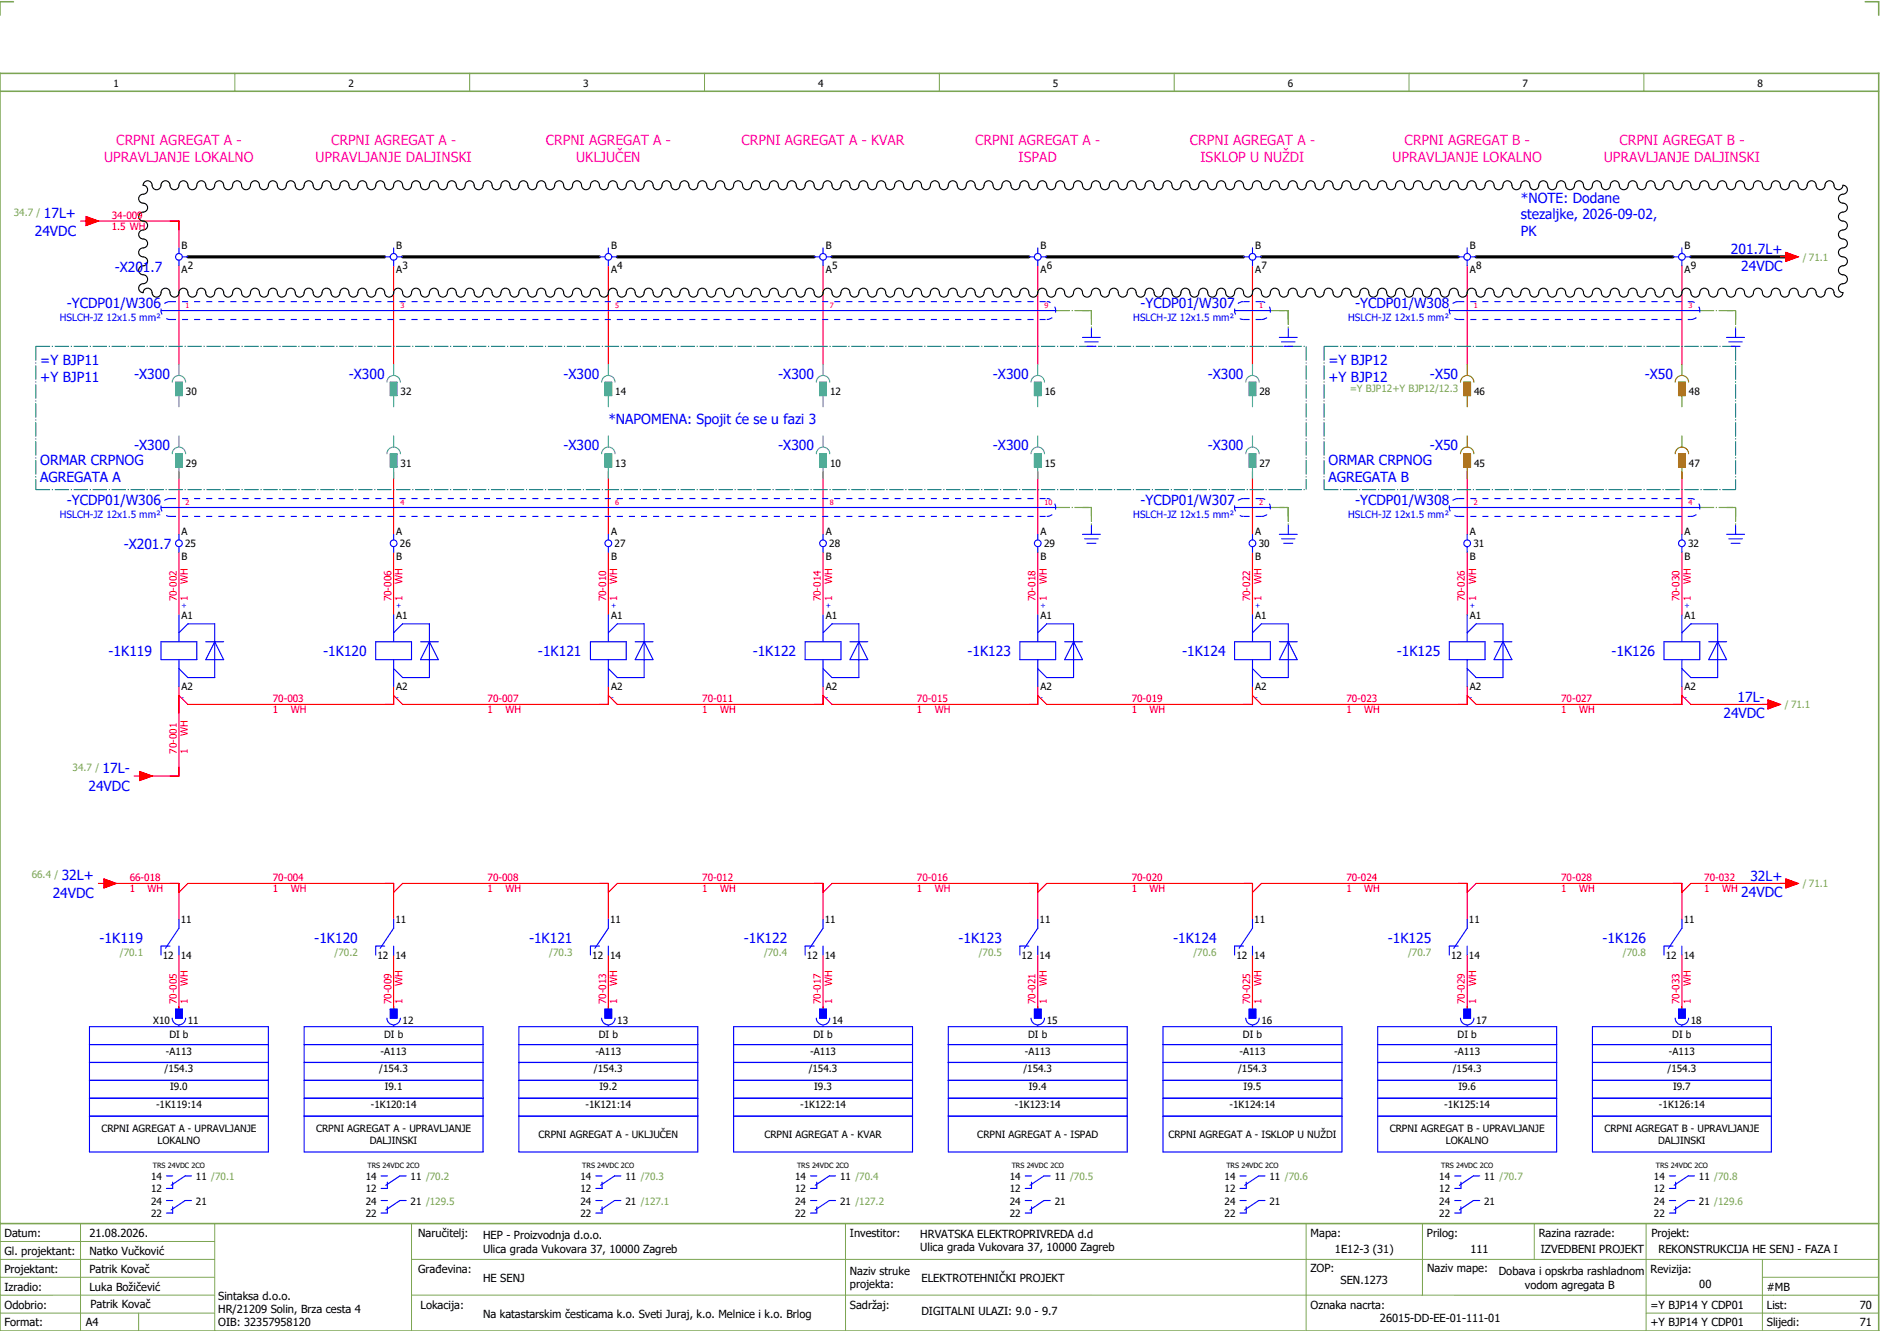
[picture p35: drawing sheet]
<svg xmlns="http://www.w3.org/2000/svg" width="421mm" height="297mm" viewBox="0 0 421 297" stroke-linecap="round" stroke-linejoin="round" font-family="sans-serif">
<defs><g id="words">
<g font-size="3.1" fill="#f0f">
<text x="26" y="32.5">CRPNI AGREGAT A -</text>
<text x="74" y="32.5">CRPNI AGREGAT A -</text>
<text x="122" y="32.5">CRPNI AGREGAT A -</text>
<text x="165.8" y="32.5">CRPNI AGREGAT A - KVAR</text>
<text x="218" y="32.5">CRPNI AGREGAT A -</text>
<text x="266" y="32.5">CRPNI AGREGAT A -</text>
<text x="314" y="32.5">CRPNI AGREGAT B -</text>
<text x="362" y="32.5">CRPNI AGREGAT B -</text>
<text x="23.3" y="36.3">UPRAVLJANJE LOKALNO</text>
<text x="70.5" y="36.3">UPRAVLJANJE DALJINSKI</text>
<text x="128.8" y="36.3">UKLJUČEN</text>
<text x="227.7" y="36.3">ISPAD</text>
<text x="268.4" y="36.3">ISKLOP U NUŽDI</text>
<text x="311.3" y="36.3">UPRAVLJANJE LOKALNO</text>
<text x="358.5" y="36.3">UPRAVLJANJE DALJINSKI</text>
</g>
<g font-size="3.1" fill="#00f">
<text x="340" y="45.3">*NOTE: Dodane</text>
<text x="7.8" y="52.6">24VDC</text>
<text x="9.8" y="48.6">17L+</text>
<text x="340" y="49">stezaljke, 2026-09-02,</text>
<text x="340" y="52.8">PK</text>
<text x="387" y="56.8">201.7L+</text>
<text x="25.6" y="60.7">-X201.7</text>
<text x="389.3" y="60.5">24VDC</text>
<text x="14.9" y="68.8">-YCDP01/W306</text>
<text x="254.9" y="68.8">-YCDP01/W307</text>
<text x="302.9" y="68.8">-YCDP01/W308</text>
<text x="9" y="81.5">=Y BJP11</text>
<text x="297" y="81.5">=Y BJP12</text>
<text x="9" y="85.3">+Y BJP11</text>
<text x="30" y="84.6">-X300</text>
<text x="78" y="84.6">-X300</text>
<text x="126" y="84.6">-X300</text>
<text x="174" y="84.6">-X300</text>
<text x="222" y="84.6">-X300</text>
<text x="270" y="84.6">-X300</text>
<text x="297" y="85.3">+Y BJP12</text>
<text x="319.7" y="84.6">-X50</text>
<text x="367.7" y="84.6">-X50</text>
<text x="136" y="94.8">*NAPOMENA: Spojit će se u fazi 3</text>
<text x="30" y="100.6">-X300</text>
<text x="126" y="100.6">-X300</text>
<text x="174" y="100.6">-X300</text>
<text x="222" y="100.6">-X300</text>
<text x="270" y="100.6">-X300</text>
<text x="319.7" y="100.6">-X50</text>
<text x="9" y="104">ORMAR CRPNOG</text>
<text x="9" y="107.8">AGREGATA A</text>
<text x="297" y="104">ORMAR CRPNOG</text>
<text x="297" y="107.8">AGREGATA B</text>
<text x="14.9" y="112.8">-YCDP01/W306</text>
<text x="254.9" y="112.8">-YCDP01/W307</text>
<text x="302.9" y="112.8">-YCDP01/W308</text>
<text x="27.6" y="122.6">-X201.7</text>
<text x="24.3" y="146.6">-1K119</text>
<text x="72.3" y="146.6">-1K120</text>
<text x="120.3" y="146.6">-1K121</text>
<text x="168.3" y="146.6">-1K122</text>
<text x="216.3" y="146.6">-1K123</text>
<text x="264.3" y="146.6">-1K124</text>
<text x="312.3" y="146.6">-1K125</text>
<text x="360.3" y="146.6">-1K126</text>
<text x="385.3" y="160.5">24VDC</text>
<text x="388.4" y="156.8">17L-</text>
<text x="22.9" y="172.6">17L-</text>
<text x="19.8" y="176.6">24VDC</text>
<text x="13.8" y="196.6">32L+</text>
<text x="391.3" y="196.8">32L+</text>
<text x="11.8" y="200.6">24VDC</text>
<text x="389.3" y="200.5">24VDC</text>
<text x="22.3" y="210.6">-1K119</text>
<text x="70.3" y="210.6">-1K120</text>
<text x="118.3" y="210.6">-1K121</text>
<text x="166.3" y="210.6">-1K122</text>
<text x="214.3" y="210.6">-1K123</text>
<text x="262.3" y="210.6">-1K124</text>
<text x="310.3" y="210.6">-1K125</text>
<text x="358.3" y="210.6">-1K126</text>
</g>
<g font-size="2.5">
<text x="1" y="276.4">Datum:</text>
<text x="1" y="280.4">Gl. projektant:</text>
<text x="20" y="276.4">21.08.2026.</text>
<text x="20" y="280.4">Natko Vučković</text>
<text x="93.5" y="276.4">Naručitelj:</text>
<text x="108" y="276.9">HEP - Proizvodnja d.o.o.</text>
<text x="108" y="279.9">Ulica grada Vukovara 37, 10000 Zagreb</text>
<text x="190" y="276.4">Investitor:</text>
<text x="205.7" y="276.6">HRVATSKA ELEKTROPRIVREDA d.d</text>
<text x="205.7" y="279.6">Ulica grada Vukovara 37, 10000 Zagreb</text>
<text x="293" y="276.4">Mapa:</text>
<text x="298.4" y="279.9">1E12-3 (31)</text>
<text x="319" y="276.4">Prilog:</text>
<text x="328.7" y="279.9">111</text>
<text x="344" y="276.4">Razina razrade:</text>
<text x="344.4" y="279.9">IZVEDBENI PROJEKT</text>
<text x="369.2" y="276.3">Projekt:</text>
<text x="370.8" y="279.9">REKONSTRUKCIJA HE SENJ - FAZA I</text>
<text x="1" y="284.4">Projektant:</text>
<text x="20" y="284.4">Patrik Kovač</text>
<text x="93.5" y="284.4">Građevina:</text>
<text x="108" y="286.4">HE SENJ</text>
<text x="190" y="284.9">Naziv struke</text>
<text x="190" y="287.9">projekta:</text>
<text x="206" y="286.5">ELEKTROTEHNIČKI PROJEKT</text>
<text x="293" y="284.3">ZOP:</text>
<text x="299.7" y="286.9">SEN.1273</text>
<text x="319" y="284.3">Naziv mape:</text>
<text x="335.1" y="285">Dobava i opskrba rashladnom</text>
<text x="340.9" y="288">vodom agregata B</text>
<text x="369" y="284.4">Revizija:</text>
<text x="379.9" y="287.9">00</text>
<text x="1" y="288.4">Izradio:</text>
<text x="1" y="292.4">Odobrio:</text>
<text x="20" y="288.4">Luka Božičević</text>
<text x="20.2" y="292.3">Patrik Kovač</text>
<text x="48.8" y="290.4">Sintaksa d.o.o.</text>
<text x="48.8" y="293.4">HR/21209 Solin, Brza cesta 4</text>
<text x="94" y="292.4">Lokacija:</text>
<text x="190" y="292.4">Sadržaj:</text>
<text x="206" y="293.9">DIGITALNI ULAZI: 9.0 - 9.7</text>
<text x="293" y="292.4">Oznaka nacrta:</text>
<text x="369" y="292.4">=Y BJP14 Y CDP01</text>
<text x="395" y="292.4">List:</text>
<text x="395" y="288.4">#MB</text>
<text x="415.8" y="292.4">70</text>
<text x="1" y="296.4">Format:</text>
<text x="19.2" y="296.4">A4</text>
<text x="48.8" y="296.4">OIB: 32357958120</text>
<text x="108" y="294.4">Na katastarskim česticama k.o. Sveti Juraj, k.o. Melnice i k.o. Brlog</text>
<text x="308.5" y="295.4">26015-DD-EE-01-111-01</text>
<text x="369" y="296.4">+Y BJP14 Y CDP01</text>
<text x="395" y="296.4">Slijedi:</text>
<text x="415.8" y="296.4">71</text>
</g>
<g font-size="2.2">
<text x="25.4" y="19.4">1</text>
<text x="77.9" y="19.4">2</text>
<text x="130.4" y="19.4">3</text>
<text x="182.9" y="19.4">4</text>
<text x="235.4" y="19.4">5</text>
<text x="287.9" y="19.4">6</text>
<text x="340.4" y="19.4">7</text>
<text x="392.9" y="19.4">8</text>
<text x="40.6" y="55.5">B</text>
<text x="88.6" y="55.5">B</text>
<text x="136.6" y="55.5">B</text>
<text x="184.6" y="55.5">B</text>
<text x="232.6" y="55.5">B</text>
<text x="280.6" y="55.5">B</text>
<text x="328.6" y="55.5">B</text>
<text x="376.6" y="55.5">B</text>
<text x="40.6" y="60.9">A</text>
<text x="42" y="60">2</text>
<text x="88.6" y="60.9">A</text>
<text x="90" y="60">3</text>
<text x="136.6" y="60.9">A</text>
<text x="138" y="60">4</text>
<text x="184.6" y="60.9">A</text>
<text x="186" y="60">5</text>
<text x="232.6" y="60.9">A</text>
<text x="234" y="60">6</text>
<text x="280.6" y="60.9">A</text>
<text x="282" y="60">7</text>
<text x="328.6" y="60.9">A</text>
<text x="330" y="60">8</text>
<text x="376.6" y="60.9">A</text>
<text x="378" y="60">9</text>
<text x="41.6" y="88.3">30</text>
<text x="89.6" y="88.3">32</text>
<text x="137.6" y="88.3">14</text>
<text x="185.6" y="88.3">12</text>
<text x="233.6" y="88.3">16</text>
<text x="281.6" y="88.3">28</text>
<text x="329.6" y="88.3">46</text>
<text x="377.6" y="88.3">48</text>
<text x="41.6" y="104.3">29</text>
<text x="89.6" y="104.3">31</text>
<text x="137.6" y="104.3">13</text>
<text x="185.6" y="104.3">10</text>
<text x="233.6" y="104.3">15</text>
<text x="281.6" y="104.3">27</text>
<text x="329.6" y="104.3">45</text>
<text x="377.6" y="104.3">47</text>
<text x="40.6" y="119.5">A</text>
<text x="88.6" y="119.5">A</text>
<text x="136.6" y="119.5">A</text>
<text x="184.6" y="119.5">A</text>
<text x="232.6" y="119.5">A</text>
<text x="280.6" y="119.5">A</text>
<text x="328.6" y="119.5">A</text>
<text x="376.6" y="119.5">A</text>
<text x="40.6" y="125">B</text>
<text x="41.4" y="122.3">25</text>
<text x="88.6" y="125">B</text>
<text x="89.4" y="122.3">26</text>
<text x="136.6" y="125">B</text>
<text x="137.4" y="122.3">27</text>
<text x="184.6" y="125">B</text>
<text x="185.4" y="122.3">28</text>
<text x="232.6" y="125">B</text>
<text x="233.4" y="122.3">29</text>
<text x="280.6" y="125">B</text>
<text x="281.4" y="122.3">30</text>
<text x="328.6" y="125">B</text>
<text x="329.4" y="122.3">31</text>
<text x="376.6" y="125">B</text>
<text x="377.4" y="122.3">32</text>
<text x="40.6" y="138.3">A1</text>
<text x="88.6" y="138.3">A1</text>
<text x="136.6" y="138.3">A1</text>
<text x="184.6" y="138.3">A1</text>
<text x="232.6" y="138.3">A1</text>
<text x="280.6" y="138.3">A1</text>
<text x="328.6" y="138.3">A1</text>
<text x="376.6" y="138.3">A1</text>
<text x="40.6" y="154.2">A2</text>
<text x="88.6" y="154.2">A2</text>
<text x="136.6" y="154.2">A2</text>
<text x="184.6" y="154.2">A2</text>
<text x="232.6" y="154.2">A2</text>
<text x="280.6" y="154.2">A2</text>
<text x="328.6" y="154.2">A2</text>
<text x="376.6" y="154.2">A2</text>
<text x="40.4" y="206.3">11</text>
<text x="88.4" y="206.3">11</text>
<text x="136.4" y="206.3">11</text>
<text x="184.4" y="206.3">11</text>
<text x="232.4" y="206.3">11</text>
<text x="280.4" y="206.3">11</text>
<text x="328.4" y="206.3">11</text>
<text x="376.4" y="206.3">11</text>
<text x="36.4" y="214.2">12</text>
<text x="40.4" y="214.2">14</text>
<text x="84.4" y="214.2">12</text>
<text x="88.4" y="214.2">14</text>
<text x="132.4" y="214.2">12</text>
<text x="136.4" y="214.2">14</text>
<text x="180.4" y="214.2">12</text>
<text x="184.4" y="214.2">14</text>
<text x="228.4" y="214.2">12</text>
<text x="232.4" y="214.2">14</text>
<text x="276.4" y="214.2">12</text>
<text x="280.4" y="214.2">14</text>
<text x="324.4" y="214.2">12</text>
<text x="328.4" y="214.2">14</text>
<text x="372.4" y="214.2">12</text>
<text x="376.4" y="214.2">14</text>
<text x="34.3" y="228.7">X10</text>
<text x="37.9" y="231.8">DI b</text>
<text x="42" y="228.7">11</text>
<text x="85.9" y="231.8">DI b</text>
<text x="90" y="228.7">12</text>
<text x="133.9" y="231.8">DI b</text>
<text x="138" y="228.7">13</text>
<text x="181.9" y="231.8">DI b</text>
<text x="186" y="228.7">14</text>
<text x="229.9" y="231.8">DI b</text>
<text x="234" y="228.7">15</text>
<text x="277.9" y="231.8">DI b</text>
<text x="282" y="228.7">16</text>
<text x="325.9" y="231.8">DI b</text>
<text x="330" y="228.7">17</text>
<text x="373.9" y="231.8">DI b</text>
<text x="378" y="228.7">18</text>
<text x="36.8" y="239.6">/154.3</text>
<text x="37.1" y="235.6">-A113</text>
<text x="84.8" y="239.6">/154.3</text>
<text x="85.1" y="235.6">-A113</text>
<text x="132.8" y="239.6">/154.3</text>
<text x="133.1" y="235.6">-A113</text>
<text x="180.8" y="239.6">/154.3</text>
<text x="181.1" y="235.6">-A113</text>
<text x="228.8" y="239.6">/154.3</text>
<text x="229.1" y="235.6">-A113</text>
<text x="276.8" y="239.6">/154.3</text>
<text x="277.1" y="235.6">-A113</text>
<text x="324.8" y="239.6">/154.3</text>
<text x="325.1" y="235.6">-A113</text>
<text x="372.8" y="239.6">/154.3</text>
<text x="373.1" y="235.6">-A113</text>
<text x="38" y="243.6">I9.0</text>
<text x="86" y="243.6">I9.1</text>
<text x="134" y="243.6">I9.2</text>
<text x="182" y="243.6">I9.3</text>
<text x="230" y="243.6">I9.4</text>
<text x="278" y="243.6">I9.5</text>
<text x="326" y="243.6">I9.6</text>
<text x="374" y="243.6">I9.7</text>
<text x="34.9" y="247.6">-1K119:14</text>
<text x="82.9" y="247.6">-1K120:14</text>
<text x="130.9" y="247.6">-1K121:14</text>
<text x="178.9" y="247.6">-1K122:14</text>
<text x="226.9" y="247.6">-1K123:14</text>
<text x="274.9" y="247.6">-1K124:14</text>
<text x="322.9" y="247.6">-1K125:14</text>
<text x="370.9" y="247.6">-1K126:14</text>
<text x="22.7" y="252.9">CRPNI AGREGAT A - UPRAVLJANJE</text>
<text x="35.2" y="255.6">LOKALNO</text>
<text x="70.7" y="252.9">CRPNI AGREGAT A - UPRAVLJANJE</text>
<text x="82.7" y="255.6">DALJINSKI</text>
<text x="120.4" y="254.3">CRPNI AGREGAT A - UKLJUČEN</text>
<text x="170.9" y="254.3">CRPNI AGREGAT A - KVAR</text>
<text x="218.5" y="254.3">CRPNI AGREGAT A - ISPAD</text>
<text x="261.2" y="254.3">CRPNI AGREGAT A - ISKLOP U NUŽDI</text>
<text x="310.7" y="252.9">CRPNI AGREGAT B - UPRAVLJANJE</text>
<text x="323.2" y="255.6">LOKALNO</text>
<text x="358.7" y="252.9">CRPNI AGREGAT B - UPRAVLJANJE</text>
<text x="370.7" y="255.6">DALJINSKI</text>
<text x="33.8" y="263.6">14</text>
<text x="43.8" y="263.6">11 /70.1</text>
<text x="81.8" y="263.6">14</text>
<text x="91.8" y="263.6">11 /70.2</text>
<text x="129.8" y="263.6">14</text>
<text x="139.8" y="263.6">11 /70.3</text>
<text x="177.8" y="263.6">14</text>
<text x="187.8" y="263.6">11 /70.4</text>
<text x="225.8" y="263.6">14</text>
<text x="235.8" y="263.6">11 /70.5</text>
<text x="273.8" y="263.6">14</text>
<text x="283.8" y="263.6">11 /70.6</text>
<text x="321.8" y="263.6">14</text>
<text x="331.8" y="263.6">11 /70.7</text>
<text x="369.8" y="263.6">14</text>
<text x="379.8" y="263.6">11 /70.8</text>
<text x="33.8" y="266.4">12</text>
<text x="33.8" y="269.1">24</text>
<text x="43.8" y="269.1">21</text>
<text x="81.8" y="266.4">12</text>
<text x="81.8" y="269.1">24</text>
<text x="91.8" y="269.1">21 /129.5</text>
<text x="129.8" y="266.4">12</text>
<text x="129.8" y="269.1">24</text>
<text x="139.8" y="269.1">21 /127.1</text>
<text x="177.8" y="266.4">12</text>
<text x="177.8" y="269.1">24</text>
<text x="187.8" y="269.1">21 /127.2</text>
<text x="225.8" y="266.4">12</text>
<text x="225.8" y="269.1">24</text>
<text x="235.8" y="269.1">21</text>
<text x="273.8" y="266.4">12</text>
<text x="273.8" y="269.1">24</text>
<text x="283.8" y="269.1">21</text>
<text x="321.8" y="266.4">12</text>
<text x="321.8" y="269.1">24</text>
<text x="331.8" y="269.1">21</text>
<text x="369.8" y="266.4">12</text>
<text x="369.8" y="269.1">24</text>
<text x="379.8" y="269.1">21 /129.6</text>
<text x="33.8" y="271.9">22</text>
<text x="81.8" y="271.9">22</text>
<text x="129.8" y="271.9">22</text>
<text x="177.8" y="271.9">22</text>
<text x="225.8" y="271.9">22</text>
<text x="273.8" y="271.9">22</text>
<text x="321.8" y="271.9">22</text>
<text x="369.8" y="271.9">22</text>
</g>
<g font-size="2.2" fill="#7ca552">
<text x="3.1" y="48.3">34.7 /</text>
<text x="403" y="58.3">/ 71.1</text>
<text x="301.7" y="87.5">=Y BJP12+Y BJP12/12.3</text>
<text x="399" y="158.3">/ 71.1</text>
<text x="16.2" y="172.3">34.7 /</text>
<text x="7.1" y="196.3">66.4 /</text>
<text x="403" y="198.3">/ 71.1</text>
<text x="26.8" y="213.5">/70.1</text>
<text x="74.8" y="213.5">/70.2</text>
<text x="122.8" y="213.5">/70.3</text>
<text x="170.8" y="213.5">/70.4</text>
<text x="218.8" y="213.5">/70.5</text>
<text x="266.8" y="213.5">/70.6</text>
<text x="314.8" y="213.5">/70.7</text>
<text x="362.8" y="213.5">/70.8</text>
</g>
<g font-size="2.2" fill="#f00">
<text x="25" y="48.9">34-009</text>
<text x="25" y="51.4">1.5 WH</text>
<text x="42" y="130.4" transform="rotate(-90 42 130.4)">WH</text>
<text x="90" y="130.4" transform="rotate(-90 90 130.4)">WH</text>
<text x="138" y="130.4" transform="rotate(-90 138 130.4)">WH</text>
<text x="186" y="130.4" transform="rotate(-90 186 130.4)">WH</text>
<text x="234" y="130.4" transform="rotate(-90 234 130.4)">WH</text>
<text x="282" y="130.4" transform="rotate(-90 282 130.4)">WH</text>
<text x="330" y="130.4" transform="rotate(-90 330 130.4)">WH</text>
<text x="378" y="130.4" transform="rotate(-90 378 130.4)">WH</text>
<text x="39.5" y="134.4" transform="rotate(-90 39.5 134.4)">70-002</text>
<text x="42" y="134.4" transform="rotate(-90 42 134.4)">1</text>
<text x="87.5" y="134.4" transform="rotate(-90 87.5 134.4)">70-006</text>
<text x="90" y="134.4" transform="rotate(-90 90 134.4)">1</text>
<text x="135.5" y="134.4" transform="rotate(-90 135.5 134.4)">70-010</text>
<text x="138" y="134.4" transform="rotate(-90 138 134.4)">1</text>
<text x="183.5" y="134.4" transform="rotate(-90 183.5 134.4)">70-014</text>
<text x="186" y="134.4" transform="rotate(-90 186 134.4)">1</text>
<text x="231.5" y="134.4" transform="rotate(-90 231.5 134.4)">70-018</text>
<text x="234" y="134.4" transform="rotate(-90 234 134.4)">1</text>
<text x="279.5" y="134.4" transform="rotate(-90 279.5 134.4)">70-022</text>
<text x="282" y="134.4" transform="rotate(-90 282 134.4)">1</text>
<text x="327.5" y="134.4" transform="rotate(-90 327.5 134.4)">70-026</text>
<text x="330" y="134.4" transform="rotate(-90 330 134.4)">1</text>
<text x="375.5" y="134.4" transform="rotate(-90 375.5 134.4)">70-030</text>
<text x="378" y="134.4" transform="rotate(-90 378 134.4)">1</text>
<text x="61" y="156.9">70-003</text>
<text x="61" y="159.4">1</text>
<text x="65" y="159.4">WH</text>
<text x="109" y="156.9">70-007</text>
<text x="109" y="159.4">1</text>
<text x="113" y="159.4">WH</text>
<text x="157" y="156.9">70-011</text>
<text x="157" y="159.4">1</text>
<text x="161" y="159.4">WH</text>
<text x="205" y="156.9">70-015</text>
<text x="205" y="159.4">1</text>
<text x="209" y="159.4">WH</text>
<text x="253" y="156.9">70-019</text>
<text x="253" y="159.4">1</text>
<text x="257" y="159.4">WH</text>
<text x="301" y="156.9">70-023</text>
<text x="301" y="159.4">1</text>
<text x="305" y="159.4">WH</text>
<text x="349" y="156.9">70-027</text>
<text x="349" y="159.4">1</text>
<text x="353" y="159.4">WH</text>
<text x="42" y="164.4" transform="rotate(-90 42 164.4)">WH</text>
<text x="39.5" y="168.4" transform="rotate(-90 39.5 168.4)">70-001</text>
<text x="42" y="168.4" transform="rotate(-90 42 168.4)">1</text>
<text x="29" y="196.9">66-018</text>
<text x="61" y="196.9">70-004</text>
<text x="109" y="196.9">70-008</text>
<text x="157" y="196.9">70-012</text>
<text x="205" y="196.9">70-016</text>
<text x="253" y="196.9">70-020</text>
<text x="301" y="196.9">70-024</text>
<text x="349" y="196.9">70-028</text>
<text x="381" y="196.9">70-032</text>
<text x="29" y="199.4">1</text>
<text x="33" y="199.4">WH</text>
<text x="61" y="199.4">1</text>
<text x="65" y="199.4">WH</text>
<text x="109" y="199.4">1</text>
<text x="113" y="199.4">WH</text>
<text x="157" y="199.4">1</text>
<text x="161" y="199.4">WH</text>
<text x="205" y="199.4">1</text>
<text x="209" y="199.4">WH</text>
<text x="253" y="199.4">1</text>
<text x="257" y="199.4">WH</text>
<text x="301" y="199.4">1</text>
<text x="305" y="199.4">WH</text>
<text x="349" y="199.4">1</text>
<text x="353" y="199.4">WH</text>
<text x="381" y="199.4">1</text>
<text x="385" y="199.4">WH</text>
<text x="42" y="220.4" transform="rotate(-90 42 220.4)">WH</text>
<text x="90" y="220.4" transform="rotate(-90 90 220.4)">WH</text>
<text x="138" y="220.4" transform="rotate(-90 138 220.4)">WH</text>
<text x="186" y="220.4" transform="rotate(-90 186 220.4)">WH</text>
<text x="234" y="220.4" transform="rotate(-90 234 220.4)">WH</text>
<text x="282" y="220.4" transform="rotate(-90 282 220.4)">WH</text>
<text x="330" y="220.4" transform="rotate(-90 330 220.4)">WH</text>
<text x="378" y="220.4" transform="rotate(-90 378 220.4)">WH</text>
<text x="39.5" y="224.4" transform="rotate(-90 39.5 224.4)">70-005</text>
<text x="42" y="224.4" transform="rotate(-90 42 224.4)">1</text>
<text x="87.5" y="224.4" transform="rotate(-90 87.5 224.4)">70-009</text>
<text x="90" y="224.4" transform="rotate(-90 90 224.4)">1</text>
<text x="135.5" y="224.4" transform="rotate(-90 135.5 224.4)">70-013</text>
<text x="138" y="224.4" transform="rotate(-90 138 224.4)">1</text>
<text x="183.5" y="224.4" transform="rotate(-90 183.5 224.4)">70-017</text>
<text x="186" y="224.4" transform="rotate(-90 186 224.4)">1</text>
<text x="231.5" y="224.4" transform="rotate(-90 231.5 224.4)">70-021</text>
<text x="234" y="224.4" transform="rotate(-90 234 224.4)">1</text>
<text x="279.5" y="224.4" transform="rotate(-90 279.5 224.4)">70-025</text>
<text x="282" y="224.4" transform="rotate(-90 282 224.4)">1</text>
<text x="327.5" y="224.4" transform="rotate(-90 327.5 224.4)">70-029</text>
<text x="330" y="224.4" transform="rotate(-90 330 224.4)">1</text>
<text x="375.5" y="224.4" transform="rotate(-90 375.5 224.4)">70-033</text>
<text x="378" y="224.4" transform="rotate(-90 378 224.4)">1</text>
</g>
<g font-size="2.2" fill="#00f">
<text x="13.4" y="71.6">HSLCH-JZ 12x1.5 mm²</text>
<text x="253.4" y="71.6">HSLCH-JZ 12x1.5 mm²</text>
<text x="301.4" y="71.6">HSLCH-JZ 12x1.5 mm²</text>
<text x="13.4" y="115.6">HSLCH-JZ 12x1.5 mm²</text>
<text x="253.4" y="115.6">HSLCH-JZ 12x1.5 mm²</text>
<text x="301.4" y="115.6">HSLCH-JZ 12x1.5 mm²</text>
</g>
<g font-size="1.6" fill="#f00">
<text x="41.5" y="68.9">1</text>
<text x="89.5" y="68.9">3</text>
<text x="137.5" y="68.9">5</text>
<text x="185.5" y="68.9">7</text>
<text x="233.5" y="68.9">9</text>
<text x="281.5" y="68.9">1</text>
<text x="329.5" y="68.9">1</text>
<text x="377.5" y="68.9">3</text>
<text x="41.5" y="112.9">2</text>
<text x="89.5" y="112.9">4</text>
<text x="137.5" y="112.9">6</text>
<text x="185.5" y="112.9">8</text>
<text x="233.5" y="112.9">10</text>
<text x="281.5" y="112.9">2</text>
<text x="329.5" y="112.9">2</text>
<text x="377.5" y="112.9">4</text>
</g>
<g font-size="1.6" fill="#00f">
<text x="40.6" y="135.8">+</text>
<text x="88.6" y="135.8">+</text>
<text x="136.6" y="135.8">+</text>
<text x="184.6" y="135.8">+</text>
<text x="232.6" y="135.8">+</text>
<text x="280.6" y="135.8">+</text>
<text x="328.6" y="135.8">+</text>
<text x="376.6" y="135.8">+</text>
<text x="40.6" y="156.3">-</text>
<text x="88.6" y="156.3">-</text>
<text x="136.6" y="156.3">-</text>
<text x="184.6" y="156.3">-</text>
<text x="232.6" y="156.3">-</text>
<text x="280.6" y="156.3">-</text>
<text x="328.6" y="156.3">-</text>
<text x="376.6" y="156.3">-</text>
</g>
<g font-size="1.6">
<text x="34.2" y="261.1">TRS 24VDC 2CO</text>
<text x="82.2" y="261.1">TRS 24VDC 2CO</text>
<text x="130.2" y="261.1">TRS 24VDC 2CO</text>
<text x="178.2" y="261.1">TRS 24VDC 2CO</text>
<text x="226.2" y="261.1">TRS 24VDC 2CO</text>
<text x="274.2" y="261.1">TRS 24VDC 2CO</text>
<text x="322.2" y="261.1">TRS 24VDC 2CO</text>
<text x="370.2" y="261.1">TRS 24VDC 2CO</text>
</g>
</g></defs>
<path d="M0 16.4h420v281h-420zM3 .4h-3v3M417 .4h3v3M0 20.4h420M0 273.4h420" fill="none" stroke="#7ca552" stroke-width=".35"/>
<g fill="none" stroke="#7ca552" stroke-width=".22">
<path d="M52.5 16.4v4M105 16.4v4M157.5 16.4v4M210 16.4v4M262.5 16.4v4M315 16.4v4M367.5 16.4v4M0 277.4h48M18 273.4v24M48 273.4v24M92 273.4v24M189 273.4v24"/>
<path d="M292 273.4v23.8M318 273.4v16M343 273.4v8M368 273.4v23.8M0 281.4h48M0 285.4h47.8M0 293.4h47.8M31 293.4v4M47.8 289.4h-47.8M92 281.4h328M92 289.4h328M368 293.4h52"/>
<path d="M394 285.4h26M394 281.4v15.8"/>
</g>
<g fill="none" stroke="#f00" stroke-width=".25">
<path d="M18 49.4h1.2M19.2 48.4l2.8 1-2.8 1zM20 49.4h20v6M40 59.4v22M88 59.4v22M136 59.4v22M184 59.4v22M232 59.4v22M280 59.4v22M328 59.4v22M376 59.4v22M398 57.4h1.2"/>
<path d="M399.2 56.4l2.8 1-2.8 1zM40 105.4v14M88 105.4v14M136 105.4v14M184 105.4v14M232 105.4v14M280 105.4v14M328 105.4v14M376 105.4v14M40 123.4v14M88 123.4v14M136 123.4v14"/>
<path d="M184 123.4v14M232 123.4v14M280 123.4v14M328 123.4v14M376 123.4v14M40 153.4v20h-8M88 153.4v4h-46l-2-2M136 153.4v4h-46l-2-2M184 153.4v4h-46l-2-2M232 153.4v4h-46l-2-2M280 153.4v4h-46l-2-2M328 153.4v4h-46l-2-2"/>
<path d="M376 153.4v4h-46l-2-2M376 155.4l2 2h18M395.2 156.4l2.8 1-2.8 1zM30 173.4h1.3M31.3 172.4l2.7 1-2.7 1zM22 197.4h1.2M23.2 196.4l2.8 1-2.8 1zM24 197.4h16v8M40 199.4l2-2h46v8M88 199.4l2-2h46v8M136 199.4l2-2h46v8M184 199.4l2-2h46v8"/>
<path d="M232 199.4l2-2h46v8M280 199.4l2-2h46v8M328 199.4l2-2h46v8M399.2 196.4l2.8 1-2.8 1zM400 197.4h-22l-2 2M40 213.4v12M88 213.4v12M136 213.4v12M184 213.4v12M232 213.4v12M280 213.4v12M328 213.4v12"/>
<path d="M376 213.4v12"/>
</g>
<g fill="none" stroke="#00be00" stroke-width=".25" stroke-dasharray="3.2 .4 .3 .4" stroke-linecap="butt">
<path d="M236 69.4h8M242 69.4h2M244 69.4v4M244 69.4v2M284 69.4h4M286 69.4h2M288 69.4v4M288 69.4v2M380 69.4h8M386 69.4h2M388 69.4v4M388 69.4v2"/>
<path d="M236 113.4h8M242 113.4h2M244 113.4v4M244 113.4v2M284 113.4h4M286 113.4h2M288 113.4v4M288 113.4v2M380 113.4h8M386 113.4h2M388 113.4v4M388 113.4v2"/>
</g>
<path d="M42 57.4h44M90 57.4h44M138 57.4h44M186 57.4h44M234 57.4h44M282 57.4h44M330 57.4h44M378 57.4h22" fill="none" stroke="#000" stroke-width=".7"/>
<path d="M32.3 40.7a1.09 1.09 0 0 1 1.3-.1 1.09 1.09 0 0 1 .5 1.2 1 1 0 0 0 1.1 .6 1 1 0 0 0 .8-1 1 1 0 0 1 1-1 1 1 0 0 1 1 1 1 1 0 0 0 1 1 1 1 0 0 0 1-1 1 1 0 0 1 1-1 1 1 0 0 1 1 1 1 1 0 0 0 1 1 1 1 0 0 0 1-1 1 1 0 0 1 1-1 1 1 0 0 1 1 1 1 1 0 0 0 1 1 1 1 0 0 0 1-1 1 1 0 0 1 1-1 1 1 0 0 1 1 1 1 1 0 0 0 1 1 1 1 0 0 0 1-1 1 1 0 0 1 1-1 1 1 0 0 1 1 1 1 1 0 0 0 1 1 1 1 0 0 0 1-1 1 1 0 0 1 1-1 1 1 0 0 1 1 1 1 1 0 0 0 1 1 1 1 0 0 0 1-1 1 1 0 0 1 1-1 1 1 0 0 1 1 1 1 1 0 0 0 1 1 1 1 0 0 0 1-1 1 1 0 0 1 1-1 1 1 0 0 1 1 1 1 1 0 0 0 1 1 1 1 0 0 0 1-1 1 1 0 0 1 1-1 1 1 0 0 1 1 1 1 1 0 0 0 1 1 1 1 0 0 0 1-1 1 1 0 0 1 1-1 1 1 0 0 1 1 1 1 1 0 0 0 1 1 1 1 0 0 0 1-1 1 1 0 0 1 1-1 1 1 0 0 1 1 1 1 1 0 0 0 1 1 1 1 0 0 0 1-1 1 1 0 0 1 1-1 1 1 0 0 1 1 1 1 1 0 0 0 1 1 1 1 0 0 0 1-1 1 1 0 0 1 1-1 1 1 0 0 1 1 1 1 1 0 0 0 1 1 1 1 0 0 0 1-1 1 1 0 0 1 1-1 1 1 0 0 1 1 1 1 1 0 0 0 1 1 1 1 0 0 0 1-1 1 1 0 0 1 1-1 1 1 0 0 1 1 1 1 1 0 0 0 1 1 1 1 0 0 0 1-1 1 1 0 0 1 1-1 1 1 0 0 1 1 1 1 1 0 0 0 1 1 1 1 0 0 0 1-1 1 1 0 0 1 1-1 1 1 0 0 1 1 1 1 1 0 0 0 1 1 1 1 0 0 0 1-1 1 1 0 0 1 1-1 1 1 0 0 1 1 1 1 1 0 0 0 1 1 1 1 0 0 0 1-1 1 1 0 0 1 1-1 1 1 0 0 1 1 1 1 1 0 0 0 1 1 1 1 0 0 0 1-1 1 1 0 0 1 1-1 1 1 0 0 1 1 1 1 1 0 0 0 1 1 1 1 0 0 0 1-1 1 1 0 0 1 1-1 1 1 0 0 1 1 1 1 1 0 0 0 1 1 1 1 0 0 0 1-1 1 1 0 0 1 1-1 1 1 0 0 1 1 1 1 1 0 0 0 1 1 1 1 0 0 0 1-1 1 1 0 0 1 1-1 1 1 0 0 1 1 1 1 1 0 0 0 1 1 1 1 0 0 0 1-1 1 1 0 0 1 1-1 1 1 0 0 1 1 1 1 1 0 0 0 1 1 1 1 0 0 0 1-1 1 1 0 0 1 1-1 1 1 0 0 1 1 1 1 1 0 0 0 1 1 1 1 0 0 0 1-1 1 1 0 0 1 1-1 1 1 0 0 1 1 1 1 1 0 0 0 1 1 1 1 0 0 0 1-1 1 1 0 0 1 1-1 1 1 0 0 1 1 1 1 1 0 0 0 1 1 1 1 0 0 0 1-1 1 1 0 0 1 1-1 1 1 0 0 1 1 1 1 1 0 0 0 1 1 1 1 0 0 0 1-1 1 1 0 0 1 1-1 1 1 0 0 1 1 1 1 1 0 0 0 1 1 1 1 0 0 0 1-1 1 1 0 0 1 1-1 1 1 0 0 1 1 1 1 1 0 0 0 1 1 1 1 0 0 0 1-1 1 1 0 0 1 1-1 1 1 0 0 1 1 1 1 1 0 0 0 1 1 1 1 0 0 0 1-1 1 1 0 0 1 1-1 1 1 0 0 1 1 1 1 1 0 0 0 1 1 1 1 0 0 0 1-1 1 1 0 0 1 1-1 1 1 0 0 1 1 1 1 1 0 0 0 1 1 1 1 0 0 0 1-1 1 1 0 0 1 1-1 1 1 0 0 1 1 1 1 1 0 0 0 1 1 1 1 0 0 0 1-1 1 1 0 0 1 1-1 1 1 0 0 1 1 1 1 1 0 0 0 1 1 1 1 0 0 0 1-1 1 1 0 0 1 1-1 1 1 0 0 1 1 1 1 1 0 0 0 1 1 1 1 0 0 0 1-1 1 1 0 0 1 1-1 1 1 0 0 1 1 1 1 1 0 0 0 1 1 1 1 0 0 0 1-1 1 1 0 0 1 1-1 1 1 0 0 1 1 1 1 1 0 0 0 1 1 1 1 0 0 0 1-1 1 1 0 0 1 1-1 1 1 0 0 1 1 1 1 1 0 0 0 1 1 1 1 0 0 0 1-1 1 1 0 0 1 1-1 1 1 0 0 1 1 1 1 1 0 0 0 1 1 1 1 0 0 0 1-1 1 1 0 0 1 1-1 1 1 0 0 1 1 1 1 1 0 0 0 1 1 1 1 0 0 0 1-1 1 1 0 0 1 1-1 1 1 0 0 1 1 1 1 1 0 0 0 1 1 1 1 0 0 0 1-1 1 1 0 0 1 1-1 1 1 0 0 1 1 1 1 1 0 0 0 1 1 1 1 0 0 0 1-1 1 1 0 0 1 1-1 1 1 0 0 1 1 1 1 1 0 0 0 1 1 1 1 0 0 0 1-1 1 1 0 0 1 1-1 1 1 0 0 1 1 1 1 1 0 0 0 1 1 1 1 0 0 0 1-1 1 1 0 0 1 1-1 1 1 0 0 1 1 1 1 1 0 0 0 1 1 1 1 0 0 0 1-1 1 1 0 0 1 1-1 1 1 0 0 1 1 1 1 1 0 0 0 1 1 1 1 0 0 0 1-1 1 1 0 0 1 1-1 1 1 0 0 1 1 1 1 1 0 0 0 1 1 1 1 0 0 0 1-1 1 1 0 0 1 1-1 1 1 0 0 1 1 1 1 1 0 0 0 1 1 1 1 0 0 0 1-1 1 1 0 0 1 1-1 1 1 0 0 1 1 1 1 1 0 0 0 1 1 1 1 0 0 0 1-1 1 1 0 0 1 1-1 1 1 0 0 1 1 1 1 1 0 0 0 1 1 1 1 0 0 0 1-1 1 1 0 0 1 1-1 1 1 0 0 1 1 1 1 1 0 0 0 1 1 1 1 0 0 0 1-1 1 1 0 0 1 1-1 1 1 0 0 1 1 1 1 1 0 0 0 1 1 1 1 0 0 0 1-1 1 1 0 0 1 1-1 1 1 0 0 1 1 1 1 1 0 0 0 1 1 1 1 0 0 0 1-1 1 1 0 0 1 1-1 1 1 0 0 1 1 1 1 1 0 0 0 1 1 1 1 0 0 0 1-1 1 1 0 0 1 1-1 1 1 0 0 1 1 1 1 1 0 0 0 1 1 1 1 0 0 0 1-1 1 1 0 0 1 1-1 1 1 0 0 1 1 1 1 1 0 0 0 1 1 1 1 0 0 0 1-1 1 1 0 0 1 1-1 1 1 0 0 1 1 1 1 1 0 0 0 1 1 1 1 0 0 0 1-1 1 1 0 0 1 1-1 1 1 0 0 1 1 1 1 1 0 0 0 1 1 1 1 0 0 0 1-1 1 1 0 0 1 1-1 1 1 0 0 1 1 1 1 1 0 0 0 1 1 1 1 0 0 0 1-1 1 1 0 0 1 1-1 1 1 0 0 1 1 1 1 1 0 0 0 1 1 1 1 0 0 0 1-1 1 1 0 0 1 1-1 1 1 0 0 1 1 1 1 1 0 0 0 1 1 1 1 0 0 0 1-1 1 1 0 0 1 1-1 1 1 0 0 1 1 1 1 1 0 0 0 1 1 1 1 0 0 0 1-1 1 1 0 0 1 1-1 1 1 0 0 1 1 1 1 1 0 0 0 1 1 1 1 0 0 0 1-1 1 1 0 0 1 1-1 1 1 0 0 1 1 1 1 1 0 0 0 1 1 1 1 0 0 0 1-1 1 1 0 0 1 1-1 1 1 0 0 1 1 1 1 1 0 0 0 1 1 1 1 0 0 0 1-1 1 1 0 0 1 1-1 1 1 0 0 1 1 1 1 1 0 0 0 1 1 1 1 0 0 0 1-1 1 1 0 0 1 1-1 1 1 0 0 1 1 1 1 1 0 0 0 1 1 1 1 0 0 0 1-1 1 1 0 0 1 1-1 1 1 0 0 1 1 1 1 1 0 0 0 1 1 1 1 0 0 0 1-1 1 1 0 0 1 1-1 1 1 0 0 1 1 1 1 1 0 0 0 1 1 1 1 0 0 0 1-1 1 1 0 0 1 1-1 1 1 0 0 1 1 1 1 1 0 0 0 1 1 1 1 0 0 0 1-1 1 1 0 0 1 1-1 1 1 0 0 1 1 1 1 1 0 0 0 1 1 1 1 0 0 0 1-1 1 1 0 0 1 1-1 1 1 0 0 1 1 1 1 1 0 0 0 1 1 1 1 0 0 0 1-1 1 1 0 0 1 1-1 1 1 0 0 1 1 1 1 1 0 0 0 1 1 1 1 0 0 0 1-1 1 1 0 0 1 1-1 1 1 0 0 1 1 1 1 1 0 0 0 1 1 1 1 0 0 0 1-1 1 1 0 0 1 1-1 1 1 0 0 1 1 1 1 1 0 0 0 1 1 1 1 0 0 0 1-1 1 1 0 0 1 1-1 1 1 0 0 1 1 1 1 1 0 0 0 1 1 1 1 0 0 0 1-1 1 1 0 0 1 1-1 1 1 0 0 1 1 1 1 1 0 0 0 1 1 1 1 0 0 0 1-1 1 1 0 0 1 1-1 1 1 0 0 1 1 1 1 1 0 0 0 1 1 1 1 0 0 0 1-1 1 1 0 0 1 1-1 1 1 0 0 1 1 1 1 1 0 0 0 1 1 1 1 0 0 0 1-1 1 1 0 0 1 1-1 1 1 0 0 1 1 1 1 1 0 0 0 1 1 1 1 0 0 0 1-1 1 1 0 0 1 1-1 1 1 0 0 1 1 1 1 1 0 0 0 1 1 1 1 0 0 0 1-1 1 1 0 0 1 1-1 1 1 0 0 1 1 1 1 1 0 0 0 1 1 1 1 0 0 0 1-1 1 1 0 0 1 1-1 1 1 0 0 1 1 1 1 1 0 0 0 1 1 1 1 0 0 0 1-1 1 1 0 0 1 1-1 1 1 0 0 1 1 1 1 1 0 0 0 1 1 1 1 0 0 0 1-1 1 1 0 0 1 1-1 1 1 0 0 1 1 1 1 1 0 0 0 1 1 1 1 0 0 0 1-1 1 1 0 0 1 1-1 1 1 0 0 1 1 1 1 1 0 0 0 1 1 1 1 0 0 0 1-1 1 1 0 0 1 1-1 1 1 0 0 1 1 1 1 1 0 0 0 1 1 1 1 0 0 0 1-1 1 1 0 0 1 1-1 1 1 0 0 1 1 1 1 1 0 0 0 1 1 1 1 0 0 0 1-1 1 1 0 0 1 1-1 1 1 0 0 1 1 1 1 1 0 0 0 1 1 1 1 0 0 0 1-1 1 1 0 0 1 1-1 1 1 0 0 1 1 1 1 1 0 0 0 1 1 1 1 0 0 0 1-1 1 1 0 0 1 1-1 1 1 0 0 1 1 1 1 1 0 0 0 1 1 1 1 0 0 0 1-1 1 1 0 0 1 1-1 1 1 0 0 1 1 1 1 1 0 0 0 1 1 1 1 0 0 0 1-1 1 1 0 0 1 1-1 1 1 0 0 1 1 1 1 1 0 0 0 1 1 1 1 0 0 0 1-1 1 1 0 0 1 1 1 1 1 0 0 1-1 1 1 1 0 0 0-1 1 1 1 0 0 0 1 1 1 1 0 0 1 1 1 1 1 0 0 1-1 1 1 1 0 0 0-1 1 1 1 0 0 0 1 1 1 1 0 0 1 1 1 1 1 0 0 1-1 1 1 1 0 0 0-1 1 1 1 0 0 0 1 1 1 1 0 0 1 1 1 1 1 0 0 1-1 1 1 1 0 0 0-1 1 1 1 0 0 0 1 1 1 1 0 0 1 1 1 1 1 0 0 1-1 1 1 1 0 0 0-1 1 1 1 0 0 0 1 1 1 1 0 0 1 1 1 1 1 0 0 1-1 1 1 1 0 0 0-1 1 1 1 0 0 0 1 1 1 1 0 0 1-1 1 1 1 0 0 1-1-1 1 1 0 0 0-1-1 1 1 0 0 0-1 1 1 1 0 0 1-1 1 1 1 0 0 1-1-1 1 1 0 0 0-1-1 1 1 0 0 0-1 1 1 1 0 0 1-1 1 1 1 0 0 1-1-1 1 1 0 0 0-1-1 1 1 0 0 0-1 1 1 1 0 0 1-1 1 1 1 0 0 1-1-1 1 1 0 0 0-1-1 1 1 0 0 0-1 1 1 1 0 0 1-1 1 1 1 0 0 1-1-1 1 1 0 0 0-1-1 1 1 0 0 0-1 1 1 1 0 0 1-1 1 1 1 0 0 1-1-1 1 1 0 0 0-1-1 1 1 0 0 0-1 1 1 1 0 0 1-1 1 1 1 0 0 1-1-1 1 1 0 0 0-1-1 1 1 0 0 0-1 1 1 1 0 0 1-1 1 1 1 0 0 1-1-1 1 1 0 0 0-1-1 1 1 0 0 0-1 1 1 1 0 0 1-1 1 1 1 0 0 1-1-1 1 1 0 0 0-1-1 1 1 0 0 0-1 1 1 1 0 0 1-1 1 1 1 0 0 1-1-1 1 1 0 0 0-1-1 1 1 0 0 0-1 1 1 1 0 0 1-1 1 1 1 0 0 1-1-1 1 1 0 0 0-1-1 1 1 0 0 0-1 1 1 1 0 0 1-1 1 1 1 0 0 1-1-1 1 1 0 0 0-1-1 1 1 0 0 0-1 1 1 1 0 0 1-1 1 1 1 0 0 1-1-1 1 1 0 0 0-1-1 1 1 0 0 0-1 1 1 1 0 0 1-1 1 1 1 0 0 1-1-1 1 1 0 0 0-1-1 1 1 0 0 0-1 1 1 1 0 0 1-1 1 1 1 0 0 1-1-1 1 1 0 0 0-1-1 1 1 0 0 0-1 1 1 1 0 0 1-1 1 1 1 0 0 1-1-1 1 1 0 0 0-1-1 1 1 0 0 0-1 1 1 1 0 0 1-1 1 1 1 0 0 1-1-1 1 1 0 0 0-1-1 1 1 0 0 0-1 1 1 1 0 0 1-1 1 1 1 0 0 1-1-1 1 1 0 0 0-1-1 1 1 0 0 0-1 1 1 1 0 0 1-1 1 1 1 0 0 1-1-1 1 1 0 0 0-1-1 1 1 0 0 0-1 1 1 1 0 0 1-1 1 1 1 0 0 1-1-1 1 1 0 0 0-1-1 1 1 0 0 0-1 1 1 1 0 0 1-1 1 1 1 0 0 1-1-1 1 1 0 0 0-1-1 1 1 0 0 0-1 1 1 1 0 0 1-1 1 1 1 0 0 1-1-1 1 1 0 0 0-1-1 1 1 0 0 0-1 1 1 1 0 0 1-1 1 1 1 0 0 1-1-1 1 1 0 0 0-1-1 1 1 0 0 0-1 1 1 1 0 0 1-1 1 1 1 0 0 1-1-1 1 1 0 0 0-1-1 1 1 0 0 0-1 1 1 1 0 0 1-1 1 1 1 0 0 1-1-1 1 1 0 0 0-1-1 1 1 0 0 0-1 1 1 1 0 0 1-1 1 1 1 0 0 1-1-1 1 1 0 0 0-1-1 1 1 0 0 0-1 1 1 1 0 0 1-1 1 1 1 0 0 1-1-1 1 1 0 0 0-1-1 1 1 0 0 0-1 1 1 1 0 0 1-1 1 1 1 0 0 1-1-1 1 1 0 0 0-1-1 1 1 0 0 0-1 1 1 1 0 0 1-1 1 1 1 0 0 1-1-1 1 1 0 0 0-1-1 1 1 0 0 0-1 1 1 1 0 0 1-1 1 1 1 0 0 1-1-1 1 1 0 0 0-1-1 1 1 0 0 0-1 1 1 1 0 0 1-1 1 1 1 0 0 1-1-1 1 1 0 0 0-1-1 1 1 0 0 0-1 1 1 1 0 0 1-1 1 1 1 0 0 1-1-1 1 1 0 0 0-1-1 1 1 0 0 0-1 1 1 1 0 0 1-1 1 1 1 0 0 1-1-1 1 1 0 0 0-1-1 1 1 0 0 0-1 1 1 1 0 0 1-1 1 1 1 0 0 1-1-1 1 1 0 0 0-1-1 1 1 0 0 0-1 1 1 1 0 0 1-1 1 1 1 0 0 1-1-1 1 1 0 0 0-1-1 1 1 0 0 0-1 1 1 1 0 0 1-1 1 1 1 0 0 1-1-1 1 1 0 0 0-1-1 1 1 0 0 0-1 1 1 1 0 0 1-1 1 1 1 0 0 1-1-1 1 1 0 0 0-1-1 1 1 0 0 0-1 1 1 1 0 0 1-1 1 1 1 0 0 1-1-1 1 1 0 0 0-1-1 1 1 0 0 0-1 1 1 1 0 0 1-1 1 1 1 0 0 1-1-1 1 1 0 0 0-1-1 1 1 0 0 0-1 1 1 1 0 0 1-1 1 1 1 0 0 1-1-1 1 1 0 0 0-1-1 1 1 0 0 0-1 1 1 1 0 0 1-1 1 1 1 0 0 1-1-1 1 1 0 0 0-1-1 1 1 0 0 0-1 1 1 1 0 0 1-1 1 1 1 0 0 1-1-1 1 1 0 0 0-1-1 1 1 0 0 0-1 1 1 1 0 0 1-1 1 1 1 0 0 1-1-1 1 1 0 0 0-1-1 1 1 0 0 0-1 1 1 1 0 0 1-1 1 1 1 0 0 1-1-1 1 1 0 0 0-1-1 1 1 0 0 0-1 1 1 1 0 0 1-1 1 1 1 0 0 1-1-1 1 1 0 0 0-1-1 1 1 0 0 0-1 1 1 1 0 0 1-1 1 1 1 0 0 1-1-1 1 1 0 0 0-1-1 1 1 0 0 0-1 1 1 1 0 0 1-1 1 1 1 0 0 1-1-1 1 1 0 0 0-1-1 1 1 0 0 0-1 1 1 1 0 0 1-1 1 1 1 0 0 1-1-1 1 1 0 0 0-1-1 1 1 0 0 0-1 1 1 1 0 0 1-1 1 1 1 0 0 1-1-1 1 1 0 0 0-1-1 1 1 0 0 0-1 1 1 1 0 0 1-1 1 1 1 0 0 1-1-1 1 1 0 0 0-1-1 1 1 0 0 0-1 1 1 1 0 0 1-1 1 1 1 0 0 1-1-1 1 1 0 0 0-1-1 1 1 0 0 0-1 1 1 1 0 0 1-1 1 1 1 0 0 1-1-1 1 1 0 0 0-1-1 1 1 0 0 0-1 1 1 1 0 0 1-1 1 1 1 0 0 1-1-1 1 1 0 0 0-1-1 1 1 0 0 0-1 1 1 1 0 0 1-1 1 1 1 0 0 1-1-1 1 1 0 0 0-1-1 1 1 0 0 0-1 1 1 1 0 0 1-1 1 1 1 0 0 1-1-1 1 1 0 0 0-1-1 1 1 0 0 0-1 1 1 1 0 0 1-1 1 1 1 0 0 1-1-1 1 1 0 0 0-1-1 1 1 0 0 0-1 1 1 1 0 0 1-1 1 1 1 0 0 1-1-1 1 1 0 0 0-1-1 1 1 0 0 0-1 1 1 1 0 0 1-1 1 1 1 0 0 1-1-1 1 1 0 0 0-1-1 1 1 0 0 0-1 1 1 1 0 0 1-1 1 1 1 0 0 1-1-1 1 1 0 0 0-1-1 1 1 0 0 0-1 1 1 1 0 0 1-1 1 1 1 0 0 1-1-1 1 1 0 0 0-1-1 1 1 0 0 0-1 1 1 1 0 0 1-1 1 1 1 0 0 1-1-1 1 1 0 0 0-1-1 1 1 0 0 0-1 1 1 1 0 0 1-1 1 1 1 0 0 1-1-1 1 1 0 0 0-1-1 1 1 0 0 0-1 1 1 1 0 0 1-1 1 1 1 0 0 1-1-1 1 1 0 0 0-1-1 1 1 0 0 0-1 1 1 1 0 0 1-1 1 1 1 0 0 1-1-1 1 1 0 0 0-1-1 1 1 0 0 0-1 1 1 1 0 0 1-1 1 1 1 0 0 1-1-1 1 1 0 0 0-1-1 1 1 0 0 0-1 1 1 1 0 0 1-1 1 1 1 0 0 1-1-1 1 1 0 0 0-1-1 1 1 0 0 0-1 1 1 1 0 0 1-1 1 1 1 0 0 1-1-1 1 1 0 0 0-1-1 1 1 0 0 0-1 1 1 1 0 0 1-1 1 1 1 0 0 1-1-1 1 1 0 0 0-1-1 1 1 0 0 0-1 1 1 1 0 0 1-1 1 1 1 0 0 1-1-1 1 1 0 0 0-1-1 1 1 0 0 0-1 1 1 1 0 0 1-1 1 1 1 0 0 1-1-1 1 1 0 0 0-1-1 1 1 0 0 0-1 1 1 1 0 0 1-1 1 1 1 0 0 1-1-1 1 1 0 0 0-1-1 1 1 0 0 0-1 1 1 1 0 0 1-1 1 1 1 0 0 1-1-1 1 1 0 0 0-1-1 1 1 0 0 0-1 1 1 1 0 0 1-1 1 1 1 0 0 1-1-1 1 1 0 0 0-1-1 1 1 0 0 0-1 1 1 1 0 0 1-1 1 1 1 0 0 1-1-1 1 1 0 0 0-1-1 1 1 0 0 0-1 1 1 1 0 0 1-1 1 1 1 0 0 1-1-1 1 1 0 0 0-1-1 1 1 0 0 0-1 1 1 1 0 0 1-1 1 1 1 0 0 1-1-1 1 1 0 0 0-1-1 1 1 0 0 0-1 1 1 1 0 0 1-1 1 1 1 0 0 1-1-1 1 1 0 0 0-1-1 1 1 0 0 0-1 1 1 1 0 0 1-1 1 1 1 0 0 1-1-1 1 1 0 0 0-1-1 1 1 0 0 0-1 1 1 1 0 0 1-1 1 1 1 0 0 1-1-1 1 1 0 0 0-1-1 1 1 0 0 0-1 1 1 1 0 0 1-1 1 1 1 0 0 1-1-1 1 1 0 0 0-1-1 1 1 0 0 0-1 1 1 1 0 0 1-1 1 1 1 0 0 1-1-1 1 1 0 0 0-1-1 1 1 0 0 0-1 1 1 1 0 0 1-1 1 1 1 0 0 1-1-1 1 1 0 0 0-1-1 1 1 0 0 0-1 1 1 1 0 0 1-1 1 1 1 0 0 1-1-1 1 1 0 0 0-1-1 1 1 0 0 0-1 1 1 1 0 0 1-1 1 1 1 0 0 1-1-1 1 1 0 0 0-1-1 1 1 0 0 0-1 1 1 1 0 0 1-1 1 1 1 0 0 1-1-1 1 1 0 0 0-1-1 1 1 0 0 0-1 1 1 1 0 0 1-1 1 1 1 0 0 1-1-1 1 1 0 0 0-1-1 1 1 0 0 0-1 1 1 1 0 0 1-1 1 1 1 0 0 1-1-1 1 1 0 0 0-1-1 1 1 0 0 0-1 1 1 1 0 0 1-1 1 1 1 0 0 1-1-1 1 1 0 0 0-1-1 1 1 0 0 0-1 1 1 1 0 0 1-1 1 1 1 0 0 1-1-1 1 1 0 0 0-1-1 1 1 0 0 0-1 1 1 1 0 0 1-1 1 1 1 0 0 1-1-1 1 1 0 0 0-1-1 1 1 0 0 0-1 1 1 1 0 0 1-1 1 1 1 0 0 1-1-1 1 1 0 0 0-1-1 1 1 0 0 0-1 1 1 1 0 0 1-1 1 1 1 0 0 1-1-1 1 1 0 0 0-1-1 1 1 0 0 0-1 1 1 1 0 0 1-1 1 1 1 0 0 1-1-1 1 1 0 0 0-1-1 1 1 0 0 0-1 1 1 1 0 0 1-1 1 1 1 0 0 1-1-1 1 1 0 0 0-1-1 1 1 0 0 0-1 1 1 1 0 0 1-1 1 1 1 0 0 1-1-1 1 1 0 0 0-1-1 1 1 0 0 0-1 1 1 1 0 0 1-1-1 1 1 0 0 1 1-1 1 1 0 0 0 1-1 1 1 0 0 0-1-1 1 1 0 0 1-1-1 1 1 0 0 1 1-1 1 1 0 0 0 1-1 1 1 0 0 0-1-1 1 1 0 0 1-1-1 1 1 0 0 1 1-1 1 1 0 0 0 1-1 1 1 0 0 0-1-1 1 1 0 0 1-1-1 1 1 0 0 1 1-1 1 1 0 0 0 1-1 1 1 0 0 0-1-1 1 1 0 0 1-1-1 1 1 0 0 1 1-1 1 1 0 0 0 1-1 1 1 0 0 0-1-1 1 1 0 0 1-1-1 1 1 0 0 1 1-1 1 1 0 0 0 1-1 1 1 0 0 0-1-1z" fill="none" stroke="#000" stroke-width=".25"/>
<g fill="none" stroke="#00f" stroke-width=".25">
<path d="M40 55.4v1.2M40 58.1v1.3M40.8 57.4h1.2M86 57.4h1.3M88 55.4v1.2M88 58.1v1.3M88.8 57.4h1.2M134 57.4h1.3M136 55.4v1.2M136 58.1v1.3M136.8 57.4h1.2M182 57.4h1.3"/>
<path d="M184 55.4v1.2M184 58.1v1.3M184.8 57.4h1.2M230 57.4h1.3M232 55.4v1.2M232 58.1v1.3M232.8 57.4h1.2M278 57.4h1.3M280 55.4v1.2M280 58.1v1.3M280.8 57.4h1.2M326 57.4h1.3"/>
<path d="M328 55.4v1.2M328 58.1v1.3M328.8 57.4h1.2M374 57.4h1.2M376 55.4v1.2M376 58.1v1.3M376.7 57.4h1.3M36 69.4h200M242 75.4h4M242.5 76.4h3M243 77.4h2M244 73.4v2"/>
<path d="M276 69.4h8M286 75.4h4M286.5 76.4h3M287 77.4h2M288 73.4v2M324 69.4h56M386 75.4h4M386.5 76.4h3M387 77.4h2M388 73.4v2M36 113.4h200M40 119.4v1.2"/>
<path d="M88 119.4v1.2M136 119.4v1.2M184 119.4v1.2M232 119.4v1.2M242 119.4h4M244 117.4v2M276 113.4h8M280 119.4v1.2M286 119.4h4M288 117.4v2M324 113.4h56M328 119.4v1.2"/>
<path d="M376 119.4v1.2M386 119.4h4M388 117.4v2M40 122.1v1.3M40 137.4v6M88 122.1v1.3M88 137.4v6M136 122.1v1.3M136 137.4v6M184 122.1v1.3M184 137.4v6M232 122.1v1.3"/>
<path d="M232 137.4v6M242.5 120.4h3M243 121.4h2M280 122.1v1.3M280 137.4v6M286.5 120.4h3M287 121.4h2M328 122.1v1.3M328 137.4v6M376 122.1v1.3M376 137.4v6M386.5 120.4h3"/>
<path d="M387 121.4h2M36 143.4h8v4h-8zM40 147.4v6M40 141.4l2-2h6v12h-6l-2-2M46 143.4h4M48 143.4h.1M48 143.4l2 4h-4zM84 143.4h8v4h-8zM88 147.4v6M88 141.4l2-2h6v12h-6l-2-2M94 143.4h4M96 143.4h.1"/>
<path d="M96 143.4l2 4h-4zM132 143.4h8v4h-8zM136 147.4v6M136 141.4l2-2h6v12h-6l-2-2M142 143.4h4M144 143.4h.1M144 143.4l2 4h-4zM180 143.4h8v4h-8zM184 147.4v6M184 141.4l2-2h6v12h-6l-2-2M190 143.4h4M192 143.4h.1"/>
<path d="M192 143.4l2 4h-4zM228 143.4h8v4h-8zM232 147.4v6M232 141.4l2-2h6v12h-6l-2-2M238 143.4h4M240 143.4h.1M240 143.4l2 4h-4zM276 143.4h8v4h-8zM280 147.4v6M280 141.4l2-2h6v12h-6l-2-2M286 143.4h4M288 143.4h.1"/>
<path d="M288 143.4l2 4h-4zM324 143.4h8v4h-8zM328 147.4v6M328 141.4l2-2h6v12h-6l-2-2M334 143.4h4M336 143.4h.1M336 143.4l2 4h-4zM372 143.4h8v4h-8zM376 147.4v6M376 141.4l2-2h6v12h-6l-2-2M382 143.4h4M384 143.4h.1"/>
<path d="M384 143.4l2 4h-4zM38 211.4h-2v2M40 211.4v2M40 205.4v2l-3 4.5M86 211.4h-2v2M88 211.4v2M88 205.4v2l-3 4.5M134 211.4h-2v2M136 211.4v2M136 205.4v2l-3 4.5M182 211.4h-2v2M184 211.4v2"/>
<path d="M184 205.4v2l-3 4.5M230 211.4h-2v2M232 211.4v2M232 205.4v2l-3 4.5M278 211.4h-2v2M280 211.4v2M280 205.4v2l-3 4.5M326 211.4h-2v2M328 211.4v2M328 205.4v2l-3 4.5M374 211.4h-2v2M376 211.4v2"/>
<path d="M376 205.4v2l-3 4.5M20 237.4h40M20 229.4h40v28h-40zM20 233.4h40M38.5 227.5a1.5 1.5 0 0 0 1.5 1.5 1.5 1.5 0 0 0 1.5-1.5M39.3 225.5h1.5v2h-1.5zM40 229.1v.3M68 237.4h40M68 233.4h40M68 229.4h40v28h-40zM86.5 227.5a1.5 1.5 0 0 0 1.5 1.5 1.5 1.5 0 0 0 1.5-1.5M87.3 225.5h1.5v2h-1.5z"/>
<path d="M88 229.1v.3M116 237.4h40M116 233.4h40M116 229.4h40v28h-40zM134.5 227.5a1.5 1.5 0 0 0 1.5 1.5 1.5 1.5 0 0 0 1.5-1.5M135.3 225.5h1.5v2h-1.5zM136 229.1v.3M164 237.4h40M164 233.4h40M164 229.4h40v28h-40zM182.5 227.5a1.5 1.5 0 0 0 1.5 1.5 1.5 1.5 0 0 0 1.5-1.5M183.3 225.5h1.5v2h-1.5z"/>
<path d="M184 229.1v.3M212 237.4h40M212 233.4h40M212 229.4h40v28h-40zM230.5 227.5a1.5 1.5 0 0 0 1.5 1.5 1.5 1.5 0 0 0 1.5-1.5M231.3 225.5h1.5v2h-1.5zM232 229.1v.3M260 237.4h40M260 233.4h40M260 229.4h40v28h-40zM278.5 227.5a1.5 1.5 0 0 0 1.5 1.5 1.5 1.5 0 0 0 1.5-1.5M279.3 225.5h1.5v2h-1.5z"/>
<path d="M280 229.1v.3M308 237.4h40M308 233.4h40M308 229.4h40v28h-40zM326.5 227.5a1.5 1.5 0 0 0 1.5 1.5 1.5 1.5 0 0 0 1.5-1.5M327.3 225.5h1.5v2h-1.5zM328 229.1v.3M356 237.4h40M356 233.4h40M356 229.4h40v28h-40zM374.5 227.5a1.5 1.5 0 0 0 1.5 1.5 1.5 1.5 0 0 0 1.5-1.5M375.2 225.5h1.5v2h-1.5z"/>
<path d="M376 229.1v.3M20 249.4h40M20 245.4h40M20 241.4h40M68 249.4h40M68 245.4h40M68 241.4h40M116 249.4h40M116 245.4h40M116 241.4h40M164 249.4h40M164 245.4h40"/>
<path d="M164 241.4h40M212 249.4h40M212 245.4h40M212 241.4h40M260 249.4h40M260 245.4h40M260 241.4h40M308 249.4h40M308 245.4h40M308 241.4h40M356 249.4h40M356 245.4h40"/>
<path d="M356 241.4h40M37.2 262.7h1.4M37.2 268.2h1.4M38.6 264.1v1.4h-1.4M38.6 269.6v1.4h-1.4M42.8 262.7h-1.4l-3.1 2.1M42.8 268.2h-1.4l-3.1 2.1M85.2 262.7h1.4M85.2 268.2h1.4M86.6 264.1v1.4h-1.4M86.6 269.6v1.4h-1.4M90.8 262.7h-1.4l-3.1 2.1"/>
<path d="M90.8 268.2h-1.4l-3.1 2.1M133.2 262.7h1.4M133.2 268.2h1.4M134.6 264.1v1.4h-1.4M134.6 269.6v1.4h-1.4M138.8 262.7h-1.4l-3.1 2.1M138.8 268.2h-1.4l-3.1 2.1M181.2 262.7h1.4M181.2 268.2h1.4M182.6 264.1v1.4h-1.4M182.6 269.6v1.4h-1.4M186.8 262.7h-1.4l-3.1 2.1"/>
<path d="M186.8 268.2h-1.4l-3.1 2.1M229.2 262.7h1.4M229.2 268.2h1.4M230.6 264.1v1.4h-1.4M230.6 269.6v1.4h-1.4M234.8 262.7h-1.4l-3.1 2.1M234.8 268.2h-1.4l-3.1 2.1M277.2 262.7h1.4M277.2 268.2h1.4M278.6 264.1v1.4h-1.4M278.6 269.6v1.4h-1.4M282.8 262.7h-1.4l-3.1 2.1"/>
<path d="M282.8 268.2h-1.4l-3.1 2.1M325.2 262.7h1.4M325.2 268.2h1.4M326.6 264.1v1.4h-1.4M326.6 269.6v1.4h-1.4M330.8 262.7h-1.4l-3.1 2.1M330.8 268.2h-1.4l-3.1 2.1M373.2 262.7h1.4M373.2 268.2h1.4M374.6 264.1v1.4h-1.4M374.6 269.6v1.4h-1.4M378.8 262.7h-1.4l-3.1 2.1"/>
<path d="M378.8 268.2h-1.4l-3.1 2.1"/>
<circle cx="40" cy="57.4" r=".75"/>
<circle cx="88" cy="57.4" r=".75"/>
<circle cx="136" cy="57.4" r=".75"/>
<circle cx="184" cy="57.4" r=".75"/>
<circle cx="232" cy="57.4" r=".75"/>
<circle cx="280" cy="57.4" r=".75"/>
<circle cx="328" cy="57.4" r=".75"/>
<circle cx="376" cy="57.4" r=".75"/>
<circle cx="40" cy="121.4" r=".75"/>
<circle cx="88" cy="121.4" r=".75"/>
<circle cx="136" cy="121.4" r=".75"/>
<circle cx="184" cy="121.4" r=".75"/>
<circle cx="232" cy="121.4" r=".75"/>
<circle cx="280" cy="121.4" r=".75"/>
<circle cx="328" cy="121.4" r=".75"/>
<circle cx="376" cy="121.4" r=".75"/>
</g>
<g fill="#00f" stroke="#00f" stroke-width=".22">
<path d="M39.3 225.5h1.5v2h-1.5z"/>
<path d="M87.3 225.5h1.5v2h-1.5z"/>
<path d="M135.3 225.5h1.5v2h-1.5z"/>
<path d="M183.3 225.5h1.5v2h-1.5z"/>
<path d="M231.3 225.5h1.5v2h-1.5z"/>
<path d="M279.3 225.5h1.5v2h-1.5z"/>
<path d="M327.3 225.5h1.5v2h-1.5z"/>
<path d="M375.2 225.5h1.5v2h-1.5z"/>
</g>
<path d="M8 77.4h284M8 77.4v32M292 77.4v32M296 77.4h92M296 77.4v32M388 77.4v32M8 109.4h284M296 109.4h92" fill="none" stroke="#007f7f" stroke-width=".25" stroke-dasharray="3.2 .4 .3 .4" stroke-linecap="butt"/>
<g fill="none" stroke="#00f" stroke-width=".25" stroke-dasharray="1.4 1.4" stroke-linecap="butt">
<path d="M38 71.4h196M38 67.4h196M38 67.4a2 2 0 0 0-2 2 2 2 0 0 0 2 2M234 71.4a2 2 0 0 0 2-2 2 2 0 0 0-2-2M278 71.4h4M278 67.4h4M278 67.4a2 2 0 0 0-2 2 2 2 0 0 0 2 2M282 71.4a2 2 0 0 0 2-2 2 2 0 0 0-2-2M326 71.4h52M326 67.4h52M326 67.4a2 2 0 0 0-2 2 2 2 0 0 0 2 2M378 71.4a2 2 0 0 0 2-2 2 2 0 0 0-2-2"/>
<path d="M38 115.4h196M38 111.4h196M38 111.4a2 2 0 0 0-2 2 2 2 0 0 0 2 2M234 115.4a2 2 0 0 0 2-2 2 2 0 0 0-2-2M278 115.4h4M278 111.4h4M278 111.4a2 2 0 0 0-2 2 2 2 0 0 0 2 2M282 115.4a2 2 0 0 0 2-2 2 2 0 0 0-2-2M326 115.4h52M326 111.4h52M326 111.4a2 2 0 0 0-2 2 2 2 0 0 0 2 2M378 115.4a2 2 0 0 0 2-2 2 2 0 0 0-2-2"/>
</g>
<g fill="#a57c00" stroke="#a57c00" stroke-width=".22">
<path d="M327.3 85.4h1.5v3h-1.5z"/>
<path d="M327.3 101.4h1.5v3h-1.5z"/>
<path d="M375.2 85.4h1.5v3h-1.5z"/>
<path d="M375.2 101.4h1.5v3h-1.5z"/>
</g>
<g fill="none" stroke="#a57c00" stroke-width=".25">
<path d="M326.5 85.4a1.5 1.5 0 0 1 1.5-1.5 1.5 1.5 0 0 1 1.5 1.5M327.3 85.4h1.5v3h-1.5zM328 81.4v2.5M328 88.4v2.5M328 97.4v2.5M374.5 85.4a1.5 1.5 0 0 1 1.5-1.5 1.5 1.5 0 0 1 1.5 1.5M375.2 85.4h1.5v3h-1.5zM376 81.4v2.5M376 88.4v2.5M376 97.4v2.5M326.5 101.4a1.5 1.5 0 0 1 1.5-1.5 1.5 1.5 0 0 1 1.5 1.5M327.3 101.4h1.5v3h-1.5z"/>
<path d="M328 104.4v2.5M374.5 101.4a1.5 1.5 0 0 1 1.5-1.5 1.5 1.5 0 0 1 1.5 1.5M375.2 101.4h1.5v3h-1.5zM376 104.4v2.5"/>
</g>
<g fill="#52a5a5" stroke="#52a5a5" stroke-width=".22">
<path d="M39.3 85.4h1.5v3h-1.5z"/>
<path d="M87.3 85.4h1.5v3h-1.5z"/>
<path d="M39.3 101.4h1.5v3h-1.5z"/>
<path d="M87.3 101.4h1.5v3h-1.5z"/>
<path d="M279.3 85.4h1.5v3h-1.5z"/>
<path d="M231.3 85.4h1.5v3h-1.5z"/>
<path d="M183.3 85.4h1.5v3h-1.5z"/>
<path d="M135.3 85.4h1.5v3h-1.5z"/>
<path d="M279.3 101.4h1.5v3h-1.5z"/>
<path d="M231.3 101.4h1.5v3h-1.5z"/>
<path d="M183.3 101.4h1.5v3h-1.5z"/>
<path d="M135.3 101.4h1.5v3h-1.5z"/>
</g>
<g fill="none" stroke="#52a5a5" stroke-width=".25">
<path d="M38.5 85.4a1.5 1.5 0 0 1 1.5-1.5 1.5 1.5 0 0 1 1.5 1.5M39.3 85.4h1.5v3h-1.5zM40 81.4v2.5M40 88.4v2.5M40 97.4v2.5M86.5 85.4a1.5 1.5 0 0 1 1.5-1.5 1.5 1.5 0 0 1 1.5 1.5M87.3 85.4h1.5v3h-1.5zM88 81.4v2.5M88 88.4v2.5M88 97.4v2.5M134.5 85.4a1.5 1.5 0 0 1 1.5-1.5 1.5 1.5 0 0 1 1.5 1.5M135.3 85.4h1.5v3h-1.5z"/>
<path d="M136 81.4v2.5M136 88.4v2.5M136 97.4v2.5M182.5 85.4a1.5 1.5 0 0 1 1.5-1.5 1.5 1.5 0 0 1 1.5 1.5M183.3 85.4h1.5v3h-1.5zM184 81.4v2.5M184 88.4v2.5M184 97.4v2.5M230.5 85.4a1.5 1.5 0 0 1 1.5-1.5 1.5 1.5 0 0 1 1.5 1.5M231.3 85.4h1.5v3h-1.5zM232 81.4v2.5M232 88.4v2.5"/>
<path d="M232 97.4v2.5M278.5 85.4a1.5 1.5 0 0 1 1.5-1.5 1.5 1.5 0 0 1 1.5 1.5M279.3 85.4h1.5v3h-1.5zM280 81.4v2.5M280 88.4v2.5M280 97.4v2.5M38.5 101.4a1.5 1.5 0 0 1 1.5-1.5 1.5 1.5 0 0 1 1.5 1.5M39.3 101.4h1.5v3h-1.5zM40 104.4v2.5M86.5 101.4a1.5 1.5 0 0 1 1.5-1.5 1.5 1.5 0 0 1 1.5 1.5M87.3 101.4h1.5v3h-1.5zM88 104.4v2.5"/>
<path d="M134.5 101.4a1.5 1.5 0 0 1 1.5-1.5 1.5 1.5 0 0 1 1.5 1.5M135.3 101.4h1.5v3h-1.5zM136 104.4v2.5M182.5 101.4a1.5 1.5 0 0 1 1.5-1.5 1.5 1.5 0 0 1 1.5 1.5M183.3 101.4h1.5v3h-1.5zM184 104.4v2.5M230.5 101.4a1.5 1.5 0 0 1 1.5-1.5 1.5 1.5 0 0 1 1.5 1.5M231.3 101.4h1.5v3h-1.5zM232 104.4v2.5M278.5 101.4a1.5 1.5 0 0 1 1.5-1.5 1.5 1.5 0 0 1 1.5 1.5M279.3 101.4h1.5v3h-1.5zM280 104.4v2.5"/>
</g>
<g fill="#f00" stroke="#f00" stroke-width=".22">
<path d="M399.2 196.4l2.8 1-2.8 1z"/>
<path d="M399.2 56.4l2.8 1-2.8 1z"/>
<path d="M395.2 156.4l2.8 1-2.8 1z"/>
<path d="M19.2 48.4l2.8 1-2.8 1z"/>
<path d="M31.3 172.4l2.7 1-2.7 1z"/>
<path d="M23.2 196.4l2.8 1-2.8 1z"/>
</g>
<use href="#words"/>
</svg>
